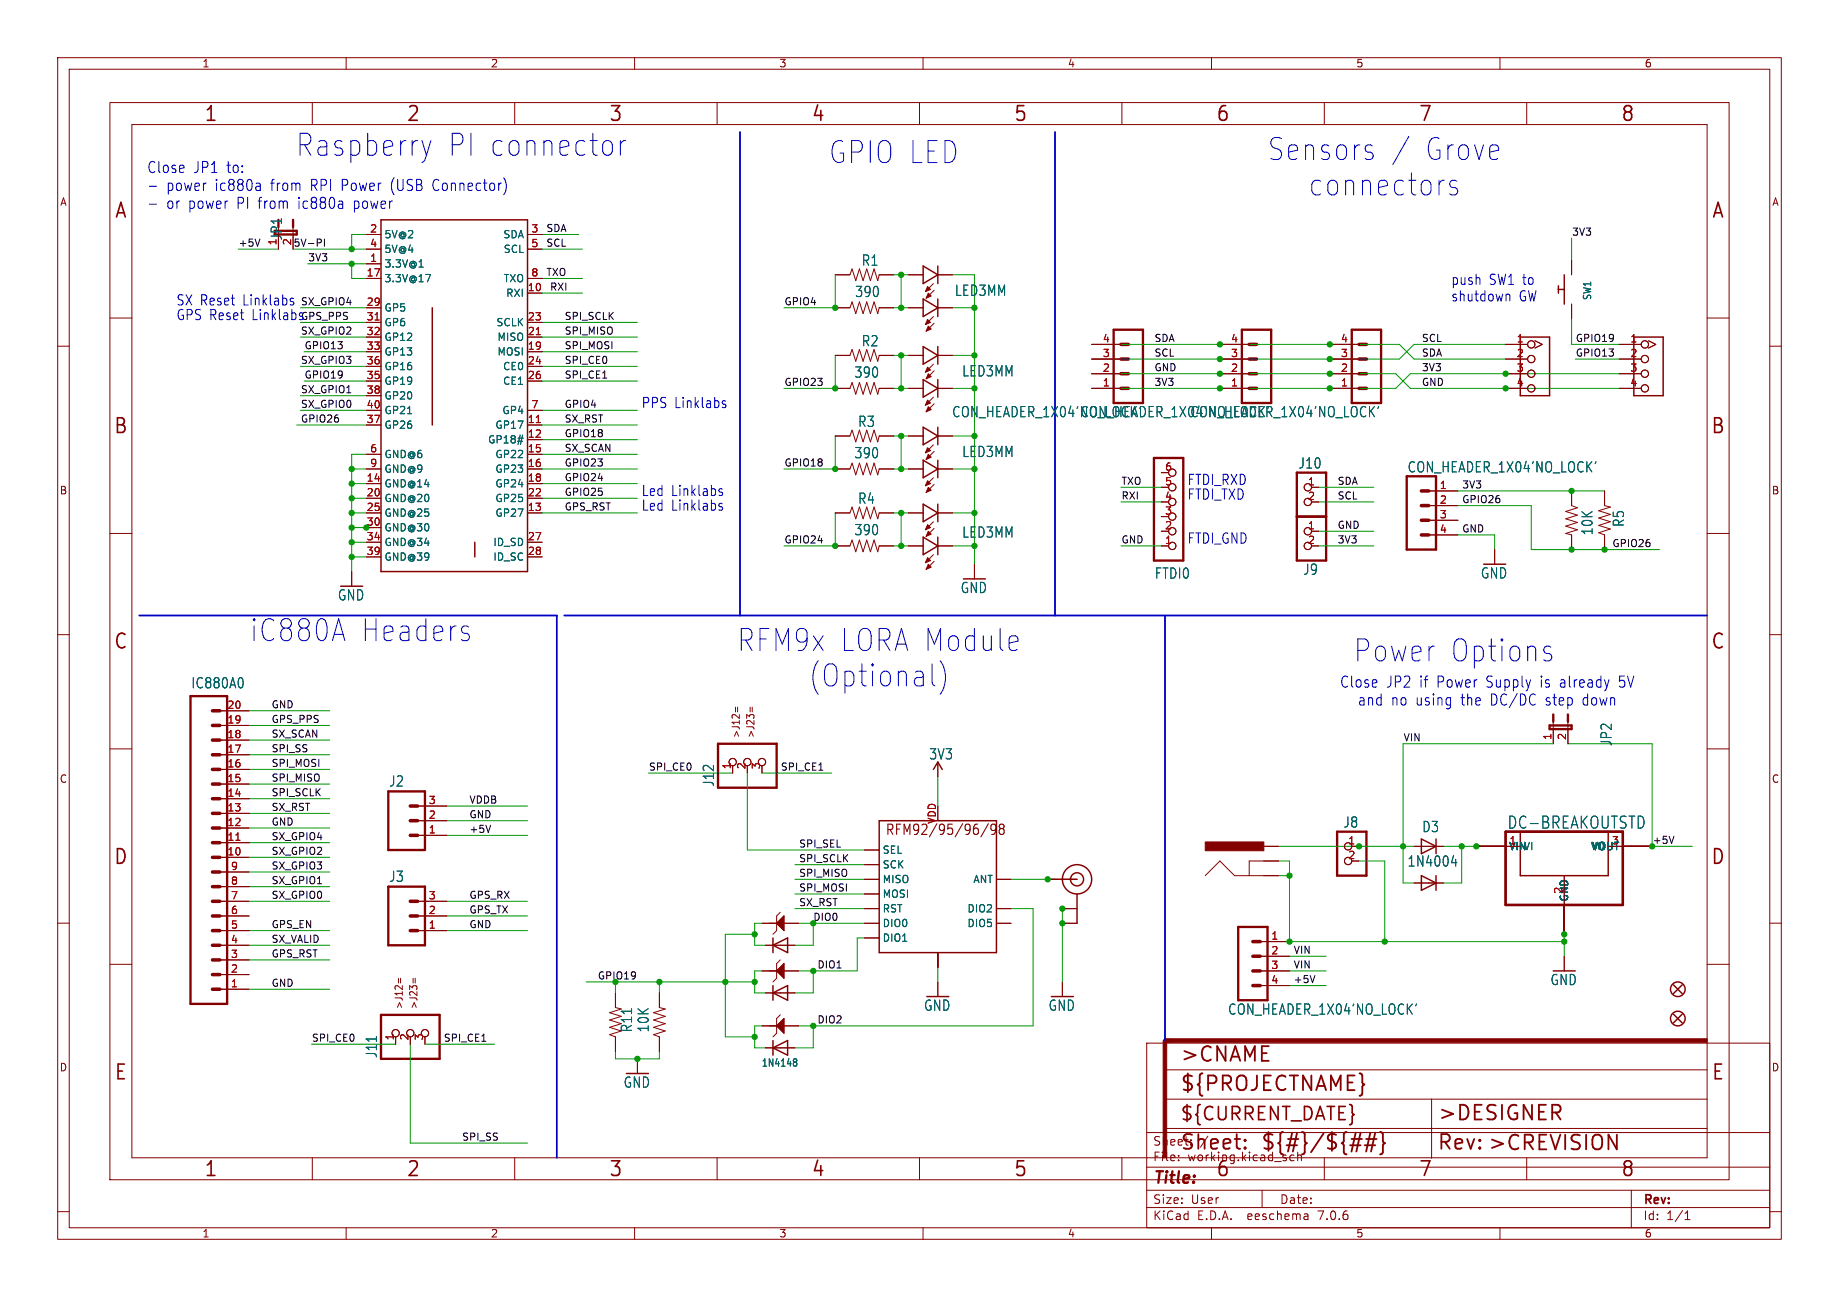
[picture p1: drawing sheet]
<svg xmlns="http://www.w3.org/2000/svg" width="319mm" height="225mm" viewBox="0 0 319 225" stroke-linecap="round" stroke-linejoin="round" font-family="sans-serif">
<defs><g id="words">
<g font-size="5.3" fill="#0000c2">
<text x="51.3" y="27.3">Raspberry</text>
<text x="77.5" y="27.3">PI connector</text>
<text x="143.7" y="28.6">GPIO LED</text>
<text x="219.8" y="28">Sensors</text>
<text x="241" y="28">/</text>
<text x="246.7" y="28">Grove</text>
<text x="226.9" y="34.2">connectors</text>
<text x="43.2" y="111.5">iC880A</text>
<text x="62.3" y="111.5">Headers</text>
<text x="127.8" y="113.1">RFM9x LORA Module</text>
<text x="140.2" y="119.3">(Optional)</text>
<text x="234.7" y="114.9">Power</text>
<text x="251.3" y="114.9">Options</text>
</g>
<g font-size="3.5" fill="#840000">
<text x="35.3" y="21.4">1</text>
<text x="70.4" y="21.4">2</text>
<text x="105.5" y="21.4">3</text>
<text x="140.6" y="21.4">4</text>
<text x="175.6" y="21.4">5</text>
<text x="210.7" y="21.4">6</text>
<text x="245.8" y="21.4">7</text>
<text x="280.9" y="21.4">8</text>
<text x="19.8" y="38.1">A</text>
<text x="296.6" y="38.1">A</text>
<text x="19.6" y="75.5">B</text>
<text x="296.5" y="75.5">B</text>
<text x="19.6" y="112.8">C</text>
<text x="296.5" y="112.8">C</text>
<text x="19.6" y="150.2">D</text>
<text x="296.5" y="150.2">D</text>
<text x="204.5" y="184.4">&gt;CNAME</text>
<text x="19.7" y="187.5">E</text>
<text x="204.5" y="189.5">${PROJECTNAME}</text>
<text x="296.6" y="187.5">E</text>
<text x="249.1" y="194.6">&gt;DESIGNER</text>
<text x="204.5" y="199.7">Sheet:</text>
<text x="218.4" y="199.7">${#}/${##}</text>
<text x="249" y="199.7">Rev: &gt;CREVISION</text>
<text x="35.3" y="204.3">1</text>
<text x="70.4" y="204.3">2</text>
<text x="105.5" y="204.3">3</text>
<text x="140.6" y="204.3">4</text>
<text x="175.6" y="204.3">5</text>
<text x="210.7" y="204.3">6</text>
<text x="245.8" y="204.3">7</text>
<text x="280.9" y="204.3">8</text>
</g>
<text font-size="3.2" fill="#840000" x="204.5" y="194.6">${CURRENT_DATE}</text>
<text font-size="2.9" fill="#006464" x="261.2" y="143.8">DC-BREAKOUTSTD</text>
<text font-size="2.8" fill="#840000" x="199.8" y="205.7">Title:</text>
<g font-size="2.7" fill="#0000c2">
<text x="25.4" y="30.2">Close</text>
<text x="28.8" y="33.3">power</text>
<text x="33.5" y="30.2">JP1</text>
<text x="37.3" y="33.3">ic880a</text>
<text x="39.3" y="30.2">to:</text>
<text x="47" y="33.3">from</text>
<text x="54" y="33.3">RPI Power</text>
<text x="68.1" y="33.3">(USB</text>
<text x="75.5" y="33.3">Connector)</text>
<text x="28.8" y="36.4">or power</text>
<text x="41.2" y="36.4">PI from</text>
<text x="52" y="36.4">ic880a</text>
<text x="61.7" y="36.4">power</text>
<text x="232.2" y="119.4">Close</text>
<text x="240.3" y="119.4">JP2</text>
<text x="246.1" y="119.4">if</text>
<text x="249.2" y="119.4">Power</text>
<text x="257.9" y="119.4">Supply</text>
<text x="267.4" y="119.4">is already</text>
<text x="281.2" y="119.4">5V</text>
<text x="235.3" y="122.5">and</text>
<text x="241.1" y="122.5">no using</text>
<text x="253.4" y="122.5">the</text>
<text x="258.6" y="122.5">DC/DC</text>
<text x="268.3" y="122.5">step</text>
<text x="274.8" y="122.5">down</text>
</g>
<g font-size="2.5" fill="#006464">
<text x="49.1" y="41.8" transform="rotate(-90 49.1 41.8)">JP1</text>
<text x="149.3" y="46.3">R1</text>
<text x="148.1" y="51.7">390</text>
<text x="165.4" y="51.5">LED3MM</text>
<text x="148" y="65.7">390</text>
<text x="149.3" y="60.2">R2</text>
<text x="166.7" y="65.5">LED3MM</text>
<text x="148.6" y="74.2">R3</text>
<text x="164.9" y="72.5">CON_HEADER_1X04'NO_LOCK'</text>
<text x="187.2" y="72.5">CON_HEADER_1X04'NO_LOCK'</text>
<text x="206.2" y="72.5">CON_HEADER_1X04'NO_LOCK'</text>
<text x="148" y="79.6">390</text>
<text x="166.7" y="79.4">LED3MM</text>
<text x="225" y="81.4">J10</text>
<text x="243.9" y="82.1">CON_HEADER_1X04'NO_LOCK'</text>
<text x="148.6" y="87.5">R4</text>
<text x="148" y="93">390</text>
<text x="166.7" y="93.4">LED3MM</text>
<text x="276.3" y="92.9" transform="rotate(-90 276.3 92.9)">10K</text>
<text x="281.7" y="91.4" transform="rotate(-90 281.7 91.4)">R5</text>
<text x="200.1" y="100.5">FTDI0</text>
<text x="225.8" y="99.8">J9</text>
<text x="256.6" y="100.5">GND</text>
<text x="58.5" y="104.3">GND</text>
<text x="166.4" y="103">GND</text>
<text x="33.1" y="119.5">IC880A0</text>
<text x="161" y="131.8">3V3</text>
<text x="279.6" y="129.4" transform="rotate(-90 279.6 129.4)">JP2</text>
<text x="67.4" y="136.5">J2</text>
<text x="124" y="136.5" transform="rotate(-90 124 136.5)">J12</text>
<text x="232.8" y="143.7">J8</text>
<text x="246.4" y="144.4">D3</text>
<text x="67.4" y="153.1">J3</text>
<text x="243.9" y="150.4">1N4004</text>
<text x="268.7" y="171">GND</text>
<text x="109.8" y="179" transform="rotate(-90 109.8 179)">R11</text>
<text x="112.7" y="179" transform="rotate(-90 112.7 179)">10K</text>
<text x="160.1" y="175.4">GND</text>
<text x="181.7" y="175.4">GND</text>
<text x="212.8" y="176.1">CON_HEADER_1X04'NO_LOCK'</text>
<text x="65.5" y="183.5" transform="rotate(-90 65.5 183.5)">J11</text>
<text x="108" y="188.7">GND</text>
</g>
<g font-size="2.5" fill="#0000c2">
<text x="30.5" y="53.1">SX Reset</text>
<text x="42.2" y="53.1">Linklabs</text>
<text x="251.5" y="49.6">push</text>
<text x="251.5" y="52.5">shutdown</text>
<text x="258.1" y="49.6">SW1 to</text>
<text x="263.3" y="52.5">GW</text>
<text x="30.5" y="55.6">GPS Reset</text>
<text x="43.7" y="55.6">Linklabs</text>
<text x="111.1" y="70.9">PPS Linklabs</text>
<text x="111.1" y="88.7">Led Linklabs</text>
<text x="111.1" y="86.1">Led Linklabs</text>
<text x="205.7" y="84.2">FTDI_RXD</text>
<text x="205.7" y="86.7">FTDI_TXD</text>
<text x="205.7" y="94.4">FTDI_GND</text>
</g>
<text font-size="2.5" fill="#840000" x="153.4" y="145">RFM92/95/96/98</text>
<g font-size="2.1" fill="#840000">
<text x="199.8" y="201.5">File:</text>
<text x="199.8" y="198.8">Sheet:</text>
<text x="205.9" y="201.5">working.kicad_sch</text>
<text x="208" y="198.8">/</text>
<text x="199.8" y="208.9">Size:</text>
<text x="206.4" y="208.9">User</text>
<text x="221.8" y="208.9">Date:</text>
<text x="284.8" y="209.1">Rev:</text>
<text x="199.8" y="211.7">KiCad</text>
<text x="207.5" y="211.7">E.D.A.</text>
<text x="216.4" y="211.7">eeschema</text>
<text x="228.8" y="211.7">7.0.6</text>
<text x="284.8" y="211.7">Id:</text>
<text x="288.9" y="211.7">1/1</text>
</g>
<g font-size="1.8" fill="#840000">
<text x="35" y="11.9">1</text>
<text x="85" y="11.9">2</text>
<text x="135" y="11.9">3</text>
<text x="185" y="11.9">4</text>
<text x="235" y="11.9">5</text>
<text x="285" y="11.9">6</text>
<text x="10.3" y="35.9">A</text>
<text x="307.1" y="35.9">A</text>
<text x="10.3" y="85.9">B</text>
<text x="307" y="85.9">B</text>
<text x="128.4" y="128" transform="rotate(-90 128.4 128)">&gt;J12=</text>
<text x="131" y="128" transform="rotate(-90 131 128)">&gt;J23=</text>
<text x="10.3" y="135.9">C</text>
<text x="307" y="135.9">C</text>
<text x="275.9" y="147.5">VOUT</text>
<text x="70" y="175" transform="rotate(-90 70 175)">&gt;J12=</text>
<text x="72.6" y="175" transform="rotate(-90 72.6 175)">&gt;J23=</text>
<text x="10.3" y="185.9">D</text>
<text x="307" y="185.9">D</text>
<text x="35" y="214.7">1</text>
<text x="85" y="214.7">2</text>
<text x="135" y="214.7">3</text>
<text x="185" y="214.7">4</text>
<text x="235" y="214.7">5</text>
<text x="285" y="214.7">6</text>
</g>
<g font-size="1.8" fill="#a90000">
<text x="64.1" y="40.4">2</text>
<text x="92" y="40.4">3</text>
<text x="48" y="42.6" transform="rotate(-90 48 42.6)">1</text>
<text x="50.5" y="42.6" transform="rotate(-90 50.5 42.6)">2</text>
<text x="64.1" y="45.5">1</text>
<text x="64.1" y="42.9">4</text>
<text x="92" y="42.9">5</text>
<text x="63.5" y="48">17</text>
<text x="63.5" y="53.1">29</text>
<text x="91.4" y="50.5">10</text>
<text x="92" y="48">8</text>
<text x="63.5" y="55.6">31</text>
<text x="63.5" y="58.2">32</text>
<text x="91.4" y="58.2">21</text>
<text x="91.4" y="55.6">23</text>
<text x="191.1" y="59.4">4</text>
<text x="213.3" y="59.4">4</text>
<text x="232.3" y="59.4">4</text>
<text x="262.8" y="59.4">1</text>
<text x="282.5" y="59.4">1</text>
<text x="63.5" y="60.7">33</text>
<text x="63.5" y="65.8">35</text>
<text x="63.5" y="63.2">36</text>
<text x="91.4" y="60.7">19</text>
<text x="91.4" y="63.2">24</text>
<text x="91.4" y="65.8">26</text>
<text x="191.1" y="64.5">2</text>
<text x="191.1" y="62">3</text>
<text x="213.3" y="64.5">2</text>
<text x="213.3" y="62">3</text>
<text x="232.3" y="64.5">2</text>
<text x="232.3" y="62">3</text>
<text x="262.8" y="62">2</text>
<text x="262.8" y="64.5">3</text>
<text x="282.5" y="62">2</text>
<text x="282.5" y="64.5">3</text>
<text x="63.5" y="68.3">38</text>
<text x="63.5" y="70.9">40</text>
<text x="92" y="70.9">7</text>
<text x="191.1" y="67.1">1</text>
<text x="213.3" y="67.1">1</text>
<text x="232.3" y="67.1">1</text>
<text x="262.8" y="67.1">4</text>
<text x="282.5" y="67.1">4</text>
<text x="63.5" y="73.4">37</text>
<text x="91.4" y="73.4">11</text>
<text x="91.4" y="75.9">12</text>
<text x="63.5" y="83.6">14</text>
<text x="64.1" y="78.5">6</text>
<text x="64.1" y="81">9</text>
<text x="91.4" y="78.5">15</text>
<text x="91.4" y="81">16</text>
<text x="91.4" y="83.6">18</text>
<text x="201.9" y="81.7">6</text>
<text x="63.5" y="86.1">20</text>
<text x="63.5" y="88.6">25</text>
<text x="91.4" y="88.6">13</text>
<text x="91.4" y="86.1">22</text>
<text x="201.9" y="89.3">3</text>
<text x="201.9" y="86.7">4</text>
<text x="201.9" y="84.2">5</text>
<text x="226.6" y="84.2">1</text>
<text x="226.6" y="86.7">2</text>
<text x="249.5" y="84.8">1</text>
<text x="249.5" y="87.4">2</text>
<text x="249.5" y="89.9">3</text>
<text x="63.5" y="91.2">30</text>
<text x="63.5" y="93.7">34</text>
<text x="91.4" y="93.7">27</text>
<text x="201.9" y="94.4">1</text>
<text x="201.9" y="91.8">2</text>
<text x="226.6" y="91.8">1</text>
<text x="226.6" y="94.4">2</text>
<text x="249.5" y="92.5">4</text>
<text x="63.5" y="96.3">39</text>
<text x="91.4" y="96.3">28</text>
<text x="39.3" y="125.5">19</text>
<text x="39.3" y="122.9">20</text>
<text x="39.3" y="130.6">17</text>
<text x="39.3" y="128">18</text>
<text x="269" y="128.3" transform="rotate(-90 269 128.3)">1</text>
<text x="271.5" y="128.3" transform="rotate(-90 271.5 128.3)">2</text>
<text x="39.3" y="135.6">15</text>
<text x="39.3" y="133.1">16</text>
<text x="126.7" y="133.4" transform="rotate(-90 126.7 133.4)">1</text>
<text x="129.3" y="133.4" transform="rotate(-90 129.3 133.4)">2</text>
<text x="131.8" y="133.4" transform="rotate(-90 131.8 133.4)">3</text>
<text x="39.3" y="143.3">12</text>
<text x="39.3" y="140.7">13</text>
<text x="39.3" y="138.2">14</text>
<text x="74.2" y="142">2</text>
<text x="74.2" y="139.4">3</text>
<text x="162.3" y="142.9" transform="rotate(-90 162.3 142.9)">VDD</text>
<text x="39.3" y="148.3">10</text>
<text x="39.3" y="145.8">11</text>
<text x="74.2" y="144.5">1</text>
<text x="233.6" y="146.4">1</text>
<text x="233.6" y="149">2</text>
<text x="261.5" y="146.4">1</text>
<text x="279.3" y="146.4">3</text>
<text x="39.9" y="156">7</text>
<text x="39.9" y="153.4">8</text>
<text x="39.9" y="150.9">9</text>
<text x="74.2" y="156">3</text>
<text x="270.9" y="155" transform="rotate(-90 270.9 155)">2</text>
<text x="39.9" y="161">5</text>
<text x="39.9" y="158.5">6</text>
<text x="74.2" y="161">1</text>
<text x="74.2" y="158.5">2</text>
<text x="39.9" y="166.1">3</text>
<text x="39.9" y="163.6">4</text>
<text x="220.3" y="162.9">1</text>
<text x="220.3" y="165.5">2</text>
<text x="39.9" y="171.2">1</text>
<text x="39.9" y="168.7">2</text>
<text x="220.3" y="168">3</text>
<text x="220.3" y="170.6">4</text>
<text x="68.3" y="180.4" transform="rotate(-90 68.3 180.4)">1</text>
<text x="70.9" y="180.4" transform="rotate(-90 70.9 180.4)">2</text>
<text x="73.4" y="180.4" transform="rotate(-90 73.4 180.4)">3</text>
</g>
<g font-size="1.8" fill="#006464">
<text x="66.5" y="41.5">5V@2</text>
<text x="87.2" y="41.5">SDA</text>
<text x="66.5" y="46.6">3.3V@1</text>
<text x="66.5" y="44">5V@4</text>
<text x="87.2" y="44">SCL</text>
<text x="66.5" y="49.1">3.3V@17</text>
<text x="87.2" y="49.1">TXO</text>
<text x="87.6" y="51.7">RXI</text>
<text x="276" y="52.1" transform="rotate(-90 276 52.1)">SW1</text>
<text x="66.5" y="54.2">GP5</text>
<text x="66.5" y="56.7">GP6</text>
<text x="66.5" y="59.3">GP12</text>
<text x="86" y="56.7">SCLK</text>
<text x="86.1" y="59.3">MISO</text>
<text x="66.5" y="61.8">GP13</text>
<text x="66.5" y="64.4">GP16</text>
<text x="86.1" y="61.8">MOSI</text>
<text x="87.1" y="64.4">CE0</text>
<text x="66.5" y="66.9">GP19</text>
<text x="66.5" y="69.4">GP20</text>
<text x="66.5" y="72">GP21</text>
<text x="87" y="72">GP4</text>
<text x="87.1" y="66.9">CE1</text>
<text x="66.5" y="74.5">GP26</text>
<text x="84.5" y="77.1">GP18#</text>
<text x="85.8" y="74.5">GP17</text>
<text x="66.5" y="79.6">GND@6</text>
<text x="66.5" y="82.1">GND@9</text>
<text x="85.8" y="79.6">GP22</text>
<text x="85.8" y="82.1">GP23</text>
<text x="66.5" y="84.7">GND@14</text>
<text x="66.5" y="87.2">GND@20</text>
<text x="66.5" y="89.8">GND@25</text>
<text x="85.8" y="89.8">GP27</text>
<text x="85.8" y="84.7">GP24</text>
<text x="85.8" y="87.2">GP25</text>
<text x="66.5" y="92.3">GND@30</text>
<text x="66.5" y="94.8">GND@34</text>
<text x="85.4" y="94.8">ID_SD</text>
<text x="66.5" y="97.4">GND@39</text>
<text x="85.4" y="97.4">ID_SC</text>
<text x="152.9" y="148.2">SEL</text>
<text x="261.5" y="147.5">VINVI</text>
<text x="261.5" y="147.5">VIN</text>
<text x="275.6" y="147.5">VO</text>
<text x="152.9" y="153.3">MISO</text>
<text x="152.9" y="155.8">MOSI</text>
<text x="152.9" y="150.7">SCK</text>
<text x="168.6" y="153.3">ANT</text>
<text x="152.9" y="160.9">DIO0</text>
<text x="152.9" y="158.3">RST</text>
<text x="167.6" y="158.3">DIO2</text>
<text x="167.6" y="160.9">DIO5</text>
<text x="272" y="156.3" transform="rotate(-90 272 156.3)">GND</text>
<text x="152.9" y="163.4">DIO1</text>
<text x="131.9" y="185.1">1N4148</text>
</g>
<g font-size="1.7" fill="#0f0f0f">
<text x="94.6" y="40.3">SDA</text>
<text x="272.4" y="40.9">3V3</text>
<text x="41.3" y="42.8">+5V</text>
<text x="50.8" y="42.8">5V-PI</text>
<text x="53.3" y="45.4">3V3</text>
<text x="94.6" y="42.8">SCL</text>
<text x="94.6" y="47.9">TXO</text>
<text x="52.1" y="53">SX_GPIO4</text>
<text x="95.2" y="50.5">RXI</text>
<text x="135.9" y="53">GPIO4</text>
<text x="52.1" y="58.1">SX_GPIO2</text>
<text x="97.8" y="58.1">SPI_MISO</text>
<text x="97.8" y="55.5">SPI_SCLK</text>
<text x="200" y="59.3">SDA</text>
<text x="246.4" y="59.3">SCL</text>
<text x="273" y="59.3">GPIO19</text>
<text x="52.1" y="63.2">SX_GPIO3</text>
<text x="52.7" y="60.6">GPIO13</text>
<text x="52.7" y="65.7">GPIO19</text>
<text x="97.8" y="60.6">SPI_MOSI</text>
<text x="97.8" y="63.2">SPI_CE0</text>
<text x="97.8" y="65.7">SPI_CE1</text>
<text x="200" y="64.4">GND</text>
<text x="200" y="61.9">SCL</text>
<text x="246.4" y="61.9">SDA</text>
<text x="246.4" y="64.4">3V3</text>
<text x="273" y="61.9">GPIO13</text>
<text x="52.1" y="70.8">SX_GPIO0</text>
<text x="52.1" y="68.2">SX_GPIO1</text>
<text x="97.8" y="70.8">GPIO4</text>
<text x="135.9" y="67">GPIO23</text>
<text x="200" y="67">3V3</text>
<text x="246.4" y="67">GND</text>
<text x="52.1" y="73.3">GPIO26</text>
<text x="97.8" y="75.9">GPIO18</text>
<text x="97.8" y="73.3">SX_RST</text>
<text x="97.8" y="78.4">SX_SCAN</text>
<text x="97.8" y="83.5">GPIO24</text>
<text x="97.8" y="80.9">GPIO23</text>
<text x="135.9" y="80.9">GPIO18</text>
<text x="97.8" y="86">GPIO25</text>
<text x="97.8" y="88.6">GPS_RST</text>
<text x="194.3" y="86.7">RXI</text>
<text x="194.3" y="84.1">TXO</text>
<text x="231.8" y="86.7">SCL</text>
<text x="231.8" y="84.1">SDA</text>
<text x="253.4" y="87.3">GPIO26</text>
<text x="253.4" y="84.7">3V3</text>
<text x="135.9" y="94.3">GPIO24</text>
<text x="194.3" y="94.3">GND</text>
<text x="231.8" y="91.7">GND</text>
<text x="231.8" y="94.3">3V3</text>
<text x="253.4" y="92.4">GND</text>
<text x="279.4" y="94.9">GPIO26</text>
<text x="47" y="122.8">GND</text>
<text x="47" y="125.4">GPS_PPS</text>
<text x="47" y="127.9">SX_SCAN</text>
<text x="47" y="130.5">SPI_SS</text>
<text x="243.2" y="128.6">VIN</text>
<text x="47" y="135.5">SPI_MISO</text>
<text x="47" y="133">SPI_MOSI</text>
<text x="112.4" y="133.6">SPI_CE0</text>
<text x="135.3" y="133.6">SPI_CE1</text>
<text x="47" y="140.6">SX_RST</text>
<text x="47" y="143.2">GND</text>
<text x="47" y="138.1">SPI_SCLK</text>
<text x="81.3" y="139.4">VDDB</text>
<text x="81.3" y="141.9">GND</text>
<text x="47" y="148.2">SX_GPIO2</text>
<text x="47" y="145.7">SX_GPIO4</text>
<text x="81.3" y="144.4">+5V</text>
<text x="138.4" y="149.5">SPI_SCLK</text>
<text x="138.4" y="147">SPI_SEL</text>
<text x="286.4" y="146.3">+5V</text>
<text x="47" y="150.8">SX_GPIO3</text>
<text x="47" y="153.3">SX_GPIO1</text>
<text x="47" y="155.9">SX_GPIO0</text>
<text x="81.3" y="155.9">GPS_RX</text>
<text x="138.4" y="154.6">SPI_MOSI</text>
<text x="138.4" y="152.1">SPI_MISO</text>
<text x="47" y="160.9">GPS_EN</text>
<text x="81.3" y="158.4">GPS_TX</text>
<text x="81.3" y="160.9">GND</text>
<text x="138.4" y="157.1">SX_RST</text>
<text x="140.9" y="159.7">DIO0</text>
<text x="47" y="163.5">SX_VALID</text>
<text x="47" y="166">GPS_RST</text>
<text x="141.6" y="167.9">DIO1</text>
<text x="224.2" y="165.4">VIN</text>
<text x="224.2" y="167.9">VIN</text>
<text x="47" y="171.1">GND</text>
<text x="103.5" y="169.8">GPIO19</text>
<text x="224.2" y="170.5">+5V</text>
<text x="141.6" y="177.5">DIO2</text>
<text x="54" y="180.6">SPI_CE0</text>
<text x="76.8" y="180.6">SPI_CE1</text>
<text x="80" y="197.8">SPI_SS</text>
</g>
<text font-size="1.7" fill="#0000c2" x="52.1" y="55.5">GPS_PPS</text>
</g></defs>
<g fill="none" stroke="#840000" stroke-width=".17">
<path d="M10 10h298.8v204.8h-298.8zM12 12h294.8v200.8h-294.8zM19 17.8h280.7v186.7h-280.7zM54.1 17.8v3.8M60 10v2M89.2 17.8v3.8M110 10v2M124.3 17.8v3.8M159.4 17.8v3.8M160 10v2M194.5 17.8v3.8M210 10v2"/>
<path d="M229.6 17.8v3.8M260 10v2M264.6 17.8v3.8M22.9 21.6h273v179.1h-273zM50.8 39.4v3.8M10 60h2M19 55.1h3.9M48.3 40.6v2.6M63.5 53.3h2.5M63.5 45.7h2.5M63.5 48.3h2.5M63.5 40.6h2.5"/>
<path d="M63.5 58.4h2.5M63.5 55.9h2.5M63.5 43.2h2.5M91.4 50.8h2.6M91.4 48.3h2.6M91.4 40.6h2.6M91.4 58.4h2.6M91.4 55.9h2.6M91.4 43.2h2.6M144.8 47.6h2.5l.4-1 .6 2 .7-2 .6 2 .6-2 .7 2 .6-2 .6 2 .3-1h2.5M144.8 53.3h2.5l.4-1 .6 2.1 .7-2.1 .6 2.1 .6-2.1 .7 2.1 .6-2.1 .6 2.1 .3-1.1h2.5M157.5 47.6h2.5"/>
<path d="M157.5 53.3h2.5M161.8 49.1l-1.4 1.4M161.8 54.9l-1.4 1.4M161.9 50.3l-1.4 1.4M161.9 56l-1.4 1.4M162.6 47.6h2.5M162.6 53.3h2.5M189.2 59.7h5.1M211.5 59.7h5M230.5 59.7h5.1M261 59.7h3.8M266.1 59.1l1.2 .6-1.2 .6"/>
<path d="M272.4 45.1v2.5M272.4 52.7v2.5M280.7 59.7h3.8M285.7 59.1l1.3 .6-1.3 .6M295.9 55.1h3.8M306.8 60h2M63.5 73.7h2.5M63.5 78.7h2.5M63.5 61h2.5M63.5 63.5h2.5M63.5 66h2.5M63.5 68.6h2.5"/>
<path d="M63.5 71.1h2.5M91.4 73.7h2.6M91.4 76.2h2.6M91.4 78.7h2.6M91.4 61h2.6M91.4 63.5h2.6M91.4 66h2.6M91.4 71.1h2.6M144.8 75.6h2.5l.4-1.1 .6 2.1 .7-2.1 .6 2.1 .6-2.1 .7 2.1 .6-2.1 .6 2.1 .3-1h2.5M144.8 67.3h2.5l.4-1 .6 2 .7-2 .6 2 .6-2 .7 2 .6-2 .6 2 .3-1h2.5M144.8 61.6h2.5l.4-1 .6 2 .7-2 .6 2 .6-2 .7 2 .6-2 .6 2 .3-1h2.5M157.5 75.6h2.5"/>
<path d="M157.5 67.3h2.5M157.5 61.6h2.5M161.8 77.1l-1.4 1.4M161.8 63.1l-1.4 1.4M161.8 68.8l-1.4 1.4M161.9 78.2l-1.4 1.4M161.9 64.3l-1.4 1.4M161.9 70l-1.4 1.4M162.6 75.6h2.5M162.6 67.3h2.5M162.6 61.6h2.5M189.2 62.2h5.1"/>
<path d="M189.2 64.8h5.1M189.2 67.3h5.1M211.5 62.2h5M211.5 64.8h5M211.5 67.3h5M230.5 62.2h5.1M230.5 64.8h5.1M230.5 67.3h5.1M261 62.2h3.8M261 64.8h3.8M261 67.3h3.8M280.7 62.2h3.8"/>
<path d="M280.7 64.8h3.8M280.7 67.3h3.8M19 92.5h3.9M61 99.1v2.5M63.5 81.3h2.5M63.5 88.9h2.5M63.5 83.8h2.5M63.5 86.4h2.5M63.5 94h2.5M63.5 96.5h2.5M63.5 91.4h2.5M91.4 81.3h2.6"/>
<path d="M91.4 88.9h2.6M91.4 83.8h2.6M91.4 86.4h2.6M91.4 94h2.6M91.4 96.5h2.6M144.8 94.6h2.5l.4-1 .6 2 .7-2 .6 2 .6-2 .7 2 .6-2 .6 2 .3-1h2.5M144.8 81.3h2.5l.4-1 .6 2 .7-2 .6 2 .6-2 .7 2 .6-2 .6 2 .3-1h2.5M144.8 88.9h2.5l.4-1 .6 2 .7-2 .6 2 .6-2 .7 2 .6-2 .6 2 .3-1h2.5M157.5 94.6h2.5M157.5 81.3h2.5M157.5 88.9h2.5M161.8 82.8l-1.4 1.4"/>
<path d="M161.8 90.4l-1.4 1.4M161.8 96.1l-1.4 1.4M161.9 83.9l-1.4 1.4M161.9 91.6l-1.4 1.4M161.9 97.3l-1.4 1.4M162.6 94.6h2.5M162.6 81.3h2.5M162.6 88.9h2.5M168.9 97.8v2.5M201.3 94.6h1.3M201.3 84.5h1.3M201.3 89.5h1.3"/>
<path d="M201.3 81.9h1.3M227.3 92.1h1.3M227.3 94.6h1.3M227.3 84.5h1.3M227.3 87h1.3M247.6 85.1h5.1M247.6 87.6h5.1M247.6 90.2h5.1M247.6 92.7h5.1M259.1 95.3v2.5M272.4 85.1v2.5l1 .4-2 .6 2 .7-2 .6 2 .7-2 .6 2 .6-2 .7 1 .2v2.6M278.1 85.1v2.5l1 .3-2 .6 2 .7-2 .6 2 .6-2 .7 2 .6-2 .6 1 .4v2.6"/>
<path d="M295.9 92.5h3.8M10 110h2M306.8 110h2M19 129.8h3.9M38.1 138.4h5.1M38.1 135.9h5.1M38.1 133.4h5.1M38.1 130.8h5.1M38.1 128.3h5.1M38.1 125.7h5.1M38.1 123.2h5.1M72.4 139.7h5.1"/>
<path d="M127 132.7v1.3M127.5 122.6v.8M127.9 122.6v.8M130 122.6v.8M130.4 122.6v.8M132.1 132.7v1.3M162.6 132.1v2.5M269.2 125.1v3.8M271.8 125.1v3.8M295.9 129.8h3.8M10 160h2M38.1 158.8h5.1"/>
<path d="M38.1 156.2h5.1M38.1 148.6h5.1M38.1 146.1h5.1M38.1 143.5h5.1M38.1 141h5.1M38.1 153.7h5.1M38.1 151.1h5.1M72.4 158.8h5.1M72.4 156.2h5.1M72.4 144.8h5.1M72.4 142.2h5.1M135.3 158.1l-.7 .7v2.5l-.6 .6"/>
<path d="M149.9 152.4h2.5M149.9 157.5h2.5M149.9 154.9h2.5M149.9 147.3h2.5M149.9 149.9h2.5M172.7 152.4h2.6M172.7 157.5h2.6M181.6 152.4h5.1M184.1 157.5h2.6M208.9 151.8l2.6-2.6 2.5 2.6h7.6M219.1 146.7h2.5M221.6 149.2h-5.1v2.6"/>
<path d="M234.3 146.7h1.3M234.3 149.2h1.3M245.1 146.7h5.1M245.1 153h5.1M255.9 146.7h5.1M271.1 151.8v10.1M281.3 146.7h5.1M306.8 160h2M19 167.1h3.9M38.1 161.3h5.1M38.1 163.8h5.1M38.1 171.5h5.1"/>
<path d="M38.1 168.9h5.1M38.1 166.4h5.1M68.6 179.7v1.3M69.1 169.6v.8M69.4 169.6v.8M71.6 169.6v.8M72 169.6v.8M72.4 161.3h5.1M73.7 179.7v1.3M106.7 172.1v2.5l1 .3-2 .6 2 .6-2 .7 2 .6-2 .7 2 .6-2 .6 1 .4v2.5M114.3 172.1v2.5l1 .3-2 .6 2 .6-2 .7 2 .6-2 .7 2 .6-2 .6 1 .4v2.5M132.1 168.3h2.5"/>
<path d="M132.1 160h2.5M132.1 177.8h2.5M132.7 172.1h5.1M132.7 163.8h5.1M134.6 168.3l1.3-1.3v2.5zM134.6 160l1.3-1.2v2.5zM134.6 177.8l1.3-1.3v2.6zM135.3 166.4l-.7 .6v2.5l-.6 .7M135.3 175.9l-.7 .6v2.6l-.6 .6M135.9 168.3h2.5M135.9 160h2.5M135.9 177.8h2.5"/>
<path d="M149.9 160h2.5M149.9 162.6h2.5M162.6 165.1v2.5M162.6 170.2v2.5M172.7 160h2.6M184.1 170.2v2.5M184.1 160h2.6M218.4 163.2h5.1M218.4 165.7h5.1M218.4 168.3h5.1M218.4 170.8h5.1M271.1 165.7v2.6"/>
<path d="M295.9 167.1h3.8M110.5 183.5v2.6M132.7 181.6h5.1M198.8 180.8h108v32h-108zM198.8 196.3h108M201.9 190.5h94M201.9 185.4h94M201.9 195.6h94M248.2 190.5v10.3M10 210h2M54.1 200.7v3.8M60 212.8v2"/>
<path d="M89.2 200.7v3.8M110 212.8v2M124.3 200.7v3.8M159.4 200.7v3.8M160 212.8v2M194.5 200.7v3.8M198.8 209.3h108M198.8 206.3h108M198.8 202.3h108M204.3 201v.2M210 212.8v2M218.8 206.3v3"/>
<path d="M226.7 210.4v1M226.7 211.3l-.1 .1M226.7 210.7l-.1 .1M229.6 200.7v3.8M260 212.8v2M264.6 200.7v3.8M282.8 206.3v6.5M292.1 211.4h.8M292.1 210.3l.4-.4v1.5M306.8 210h2"/>
<circle cx="265.4" cy="59.7" r=".63"/>
<circle cx="285.1" cy="59.7" r=".63"/>
<circle cx="265.4" cy="64.8" r=".63"/>
<circle cx="265.4" cy="62.2" r=".63"/>
<circle cx="265.4" cy="67.3" r=".63"/>
<circle cx="285.1" cy="64.8" r=".63"/>
<circle cx="285.1" cy="62.2" r=".63"/>
<circle cx="285.1" cy="67.3" r=".63"/>
<circle cx="203.2" cy="87" r=".63"/>
<circle cx="203.2" cy="81.9" r=".63"/>
<circle cx="203.2" cy="84.5" r=".63"/>
<circle cx="203.2" cy="94.6" r=".63"/>
<circle cx="203.2" cy="92.1" r=".63"/>
<circle cx="203.2" cy="89.5" r=".63"/>
<circle cx="226.7" cy="87" r=".63"/>
<circle cx="226.7" cy="92.1" r=".63"/>
<circle cx="226.7" cy="94.6" r=".63"/>
<circle cx="226.7" cy="84.5" r=".63"/>
<circle cx="127" cy="132.1" r=".63"/>
<circle cx="129.5" cy="132.1" r=".63"/>
<circle cx="132.1" cy="132.1" r=".63"/>
<circle cx="233.7" cy="149.2" r=".63"/>
<circle cx="233.7" cy="146.7" r=".63"/>
<circle cx="68.6" cy="179.1" r=".63"/>
<circle cx="71.1" cy="179.1" r=".63"/>
<circle cx="73.7" cy="179.1" r=".63"/>
</g>
<g fill="none" stroke="#840000" stroke-width=".25">
<path d="M66 38.1h25.4v61h-25.4zM74.9 53.3v20.4M160 46.1l2.6 1.5-2.6 1.5zM160 51.8l2.6 1.5-2.6 1.6zM162.6 46.1v3M162.6 51.8v3.1M263.5 58.4h5.1v10.2h-5.1zM270.1 49.5v1.3M270.1 50.2h1M271.1 47.6v5.1M283.2 58.4h5.1v10.2h-5.1zM160 74l2.6 1.6-2.6 1.5z"/>
<path d="M160 60.1l2.6 1.5-2.6 1.5zM160 65.8l2.6 1.5-2.6 1.5zM160 79.8l2.6 1.5-2.6 1.5zM162.6 60.1v3M162.6 65.8v3M162.6 74v3.1M162.6 79.8v3M82.3 94v2.5M160 87.4l2.6 1.5-2.6 1.5zM160 93.1l2.6 1.5-2.6 1.5zM162.6 87.4v3M162.6 93.1v3"/>
<path d="M161.8 133.4l.8-1.3 .7 1.3M152.4 142.2h20.3v22.9h-20.3zM186.7 154.9v5.1M246.4 145.4l2.5 1.3-2.5 1.3zM246.4 151.8l2.5 1.2-2.5 1.3zM248.9 145.4v2.6M248.9 151.8v2.5M263.5 144.1h15.3v7.7h-15.3zM134 172.1l2.5-1.3v2.6zM134 163.8l2.5-1.2v2.5zM134 162.6v2.5M134 170.8v2.6"/>
<path d="M290.1 170.7l1.5 1.5M290.1 175.8l1.5 1.5M291.6 170.7l-1.5 1.5M291.6 175.8l-1.5 1.5M134 181.6l2.5-1.3v2.6zM134 180.3v2.6"/>
<circle cx="186.7" cy="152.4" r="2.54"/>
<circle cx="186.7" cy="152.4" r="1.14"/>
<circle cx="290.8" cy="171.4" r="1.27"/>
<circle cx="290.8" cy="176.5" r="1.27"/>
</g>
<g fill="#840000" stroke="#840000" stroke-width=".17">
<path d="M160.9 78.7l.5 .5-.9 .4z"/>
<path d="M160.8 77.6l.5 .5-.9 .4z"/>
<path d="M160.9 50.8l.5 .5-.9 .4z"/>
<path d="M160.8 49.7l.5 .5-.9 .3z"/>
<path d="M160.9 56.5l.5 .5-.9 .4z"/>
<path d="M160.8 55.4l.5 .5-.9 .4z"/>
<path d="M160.9 64.8l.5 .5-.9 .4z"/>
<path d="M160.8 63.6l.5 .5-.9 .4z"/>
<path d="M160.9 70.5l.5 .5-.9 .4z"/>
<path d="M160.8 69.3l.5 .6-.9 .3z"/>
<path d="M208.9 145.9h10.2v1.5h-10.2z"/>
<path d="M160.9 84.5l.5 .5-.9 .3z"/>
<path d="M160.8 83.3l.5 .5-.9 .4z"/>
<path d="M134.6 168.3l1.3-1.3v2.5z"/>
<path d="M160.9 92.1l.5 .5-.9 .4z"/>
<path d="M160.8 90.9l.5 .5-.9 .4z"/>
<path d="M134.6 160l1.3-1.2v2.5z"/>
<path d="M134.6 177.8l1.3-1.3v2.6z"/>
<path d="M160.9 97.8l.5 .5-.9 .4z"/>
<path d="M160.8 96.6l.5 .6-.9 .3z"/>
<path d="M201.6 180.3h.6v20.4h-.6z"/>
<path d="M201.9 180h94v.6h-94z"/>
</g>
<g fill="none" stroke="#840000" stroke-width=".41">
<path d="M50.8 38.1v1.3M47.6 40h3.8v.6h-3.8M193 57.2h5.1v12.7h-5.1zM215.3 57.2h5v12.7h-5zM234.3 57.2h5.1v12.7h-5.1zM200 79.4h5.1v17.8h-5.1zM224.8 81.9h5.1v15.3h-5.1zM224.8 89.5h5.1M243.8 82.6h5.1v12.7h-5.1zM33 120.7h6.4v53.3h-6.4zM67.3 137.2h6.4v10.1h-6.4zM124.5 128.9h10.1v7.6h-10.1z"/>
<path d="M268.6 125.7h3.8v.7h-3.8zM269.2 123.8v1.3M271.8 123.8v1.3M67.3 153.7h6.4v10.1h-6.4zM231.8 144.1h5.1v7.7h-5.1zM261 144.1h20.3v12.7h-20.3zM66 175.9h10.2v7.6h-10.2zM214.6 160.7h5.1v12.7h-5.1z"/>
</g>
<g fill="none" stroke="#840000" stroke-width=".61">
<path d="M194.3 59.7h1.3M216.5 59.7h1.3M235.6 59.7h1.3M194.3 67.3h1.3M194.3 64.8h1.3M194.3 62.2h1.3M216.5 67.3h1.3M216.5 64.8h1.3M216.5 62.2h1.3M235.6 67.3h1.3M235.6 64.8h1.3M235.6 62.2h1.3"/>
<path d="M246.4 85.1h1.2M246.4 87.6h1.2M246.4 90.2h1.2M246.4 92.7h1.2M36.8 138.4h1.3M36.8 135.9h1.3M36.8 133.4h1.3M36.8 130.8h1.3M36.8 128.3h1.3M36.8 125.7h1.3M36.8 123.2h1.3M71.1 139.7h1.3"/>
<path d="M36.8 158.8h1.3M36.8 156.2h1.3M36.8 153.7h1.3M36.8 151.1h1.3M36.8 148.6h1.3M36.8 146.1h1.3M36.8 143.5h1.3M36.8 141h1.3M71.1 158.8h1.3M71.1 156.2h1.3M71.1 144.8h1.3M71.1 142.2h1.3"/>
<path d="M36.8 161.3h1.3M36.8 171.5h1.3M36.8 168.9h1.3M36.8 166.4h1.3M36.8 163.8h1.3M71.1 161.3h1.3M217.2 163.2h1.2M217.2 165.7h1.2M217.2 168.3h1.2M217.2 170.8h1.2M203.2 180.3h-1.3v1.3"/>
</g>
<g fill="none" stroke="#006464" stroke-width=".17">
<path d="M72.6 46.3h.8M73.8 47.6h.8l-.5 1.2M70.6 71.7h.8M89.7 76.5h.9M89.8 75.9h.9M90.6 75.4l-.4 1.6M239 70.5l-.2 .3M276.6 80l-.1 .4M42 117.6l.1 .5-.1 1M251.6 149.5h.9M252.3 148.9v1.2M245.5 174l-.1 .3"/>
<path d="M137.7 183.5h.2l.2 .3-.2 .3M137.7 184.1h.2M137.9 184.1l.2 .1v.3l-.2 .3h-.2"/>
</g>
<path d="M65 55.5h.7M93 58h.7M93 73.2h.7M40.9 145.6h.7" fill="none" stroke="#a90000" stroke-width=".17"/>
<path d="M171.3 142.8l-1.3 2.2M172.6 143.6l-.3 .3h-.3l-.2-.3v-.4l.1-.3 .4-.1 .2 .2a1.27 1.27 0 0 1-.3 1.6h-.3M173.5 143.6l-.2 .1a.58 .58 0 0 0 .2 .9l.4-.1a.58 .58 0 0 0-.1-.9M173.5 143.6l-.3-.3 .3-.5h.3l.3 .4-.3 .4M173.5 143.6h.3" fill="none" stroke="#840000" stroke-width=".19"/>
<g fill="none" stroke="#840000" stroke-width=".32">
<path d="M215.8 198.9l.1 .1-.1 .1M215.8 198.9l-.1 .1 .1 .1M215.8 197.5v.3M215.8 198.9v.2M215.8 197.5l.1 .1-.1 .2M215.8 197.5l-.1 .1 .1 .2M234 198.5h1.8M234.3 197.4h1.8M235.8 196.3l-.7 3.3M236.6 198.5h1.8M236.8 197.4h1.8M237.5 196.3l-.7 3.3"/>
<path d="M238.4 196.3l-.7 3.3M239.2 196.2l.4 .1 .1 .3v1.2l.4 .3-.4 .4v1.2l-.1 .2-.4 .2"/>
</g>
<path d="M45 41.4l-.4 1.3M55.6 41.5l.1 .2-.1 .3M56.2 41.4v1.3M85.1 143l-.5 1.3M290.2 144.9l-.5 1.3M227.9 169.1l-.4 1.2" fill="none" stroke="#0f0f0f" stroke-width=".17"/>
<g fill="none" stroke="#0000c2" stroke-width=".17">
<path d="M25.9 32.3h1.2M25.9 35.4h1.2M44.9 31.7l.2 .3v1M45.1 32.2l-.5 .1M45.1 32.9l-.5 .1M74.7 24.4l-.8 2.5M87.5 31.2l.3 .9-.3 1.3M107.5 24.4v2.5M108.5 24.4a.85 .85 0 0 0-1 .7M237.9 26.6l.1 .3-.1 .6M252.5 31.4l-.3-.2h-.4a.66 .66 0 0 0-.5 .7 .66 .66 0 0 0 .5 .6h.4a.66 .66 0 0 1 .5 .6 .66 .66 0 0 1-.5 .7h-.6l-.3-.2M50.5 52.3h.2a.31 .31 0 0 1 .2 .3 .31 .31 0 0 1-.2 .3h-.3"/>
<path d="M50.5 51.7l.4 .1M261.1 51.1h.5l.1 1.1M125.4 70.1h.2a.31 .31 0 0 1 .2 .2 .31 .31 0 0 1-.2 .3h-.3M125.4 69.5h.4M124.8 87.8h.2a.31 .31 0 0 1 .3 .3 .31 .31 0 0 1-.3 .3h-.2M124.8 85.3h.2a.31 .31 0 0 1 .3 .3 .31 .31 0 0 1-.3 .3h-.2M124.8 87.2l.4 .1M124.8 84.7l.4 .1M58.7 107.2l1.1 3.8M80.9 109.8a.66 .66 0 0 1 .5 .6 .66 .66 0 0 1-.5 .6M80.9 108.5l.3 .2M161.6 118.3l.1 .4 .3 .2"/>
<path d="M163.1 114.7a5 5 0 0 1-.1 5.6M176 110.2l.3 .2 .2 .7-1.6 .4M176.3 112.6l-.3 .1M268.5 113.3a.66 .66 0 0 1 .5 .6 .66 .66 0 0 1-.5 .6M268.5 112l.3 .2"/>
</g>
<path d="M128.3 22.9v83.8M182.9 22.9v83.8M24.1 106.7h72.4v94M97.8 106.7h198.1M201.9 106.7v73.6" fill="none" stroke="#0000c2" stroke-width=".3"/>
<g fill="none" stroke="#009600" stroke-width=".17">
<path d="M41.3 43.2h7M50.8 43.2h12.7M52.1 53.3h11.4M52.1 55.9h11.4M52.1 58.4h11.4M53.3 45.7h10.2M61 45.7v2.6h2.5M63.5 40.6h-2.5v2.6M94 55.9h16.5M94 43.2h7M94 40.6h6.3M94 48.3h7"/>
<path d="M94 58.4h16.5M94 50.8h7M144.8 47.6v5.7h-8.9M154.9 47.6h2.6M154.9 53.3h2.6M156.2 47.6v5.7M165.1 47.6h3.8v50.2M165.1 53.3h3.8M189.2 59.7h53.4l2.5 2.5h15.9M261 59.7h-15.9l-2.5 2.5h-53.4M272.4 41.3v3.8M272.4 55.2v4.5h8.3"/>
<path d="M51.4 73.7h12.1M52.1 71.1h11.4M52.1 63.5h11.4M52.1 68.6h11.4M52.7 61h10.8M52.7 66h10.8M63.5 78.7h-2.5v20.4M94 61h16.5M94 78.7h16.5M94 71.1h16.5M94 73.7h16.5M94 76.2h16.5"/>
<path d="M94 63.5h16.5M94 66h16.5M144.8 75.6v5.7h-8.9M144.8 61.6v5.7h-8.9M154.9 75.6h2.6M154.9 67.3h2.6M154.9 61.6h2.6M156.2 61.6v5.7M156.2 75.6v5.7M165.1 75.6h3.8M165.1 67.3h3.8M165.1 61.6h3.8"/>
<path d="M189.2 64.8h52.7l2.6 2.5h36.2M273 62.2h7.7M280.7 64.8h-36.2l-2.6 2.5h-52.7M61 81.3h2.5M61 88.9h2.5M61 91.4h2.5M61 94h2.5M61 96.5h2.5M61 83.8h2.5M61 86.4h2.5M94 81.3h16.5M94 88.9h16.5"/>
<path d="M94 83.8h16.5M94 86.4h16.5M144.8 88.9v5.7h-8.9M154.9 81.3h2.6M154.9 88.9h2.6M154.9 94.6h2.6M156.2 88.9v5.7M165.1 81.3h3.8M165.1 88.9h3.8M165.1 94.6h3.8M194.3 94.6h7M194.3 87h7"/>
<path d="M194.3 84.5h7M228.6 94.6h9.5M228.6 87h9.5M228.6 84.5h9.5M228.6 92.1h9.5M252.7 85.1h25.4M252.7 87.6h12.7v7.7h22.3M252.7 92.7h6.4v2.6M43.2 130.8h13.9M43.2 138.4h13.9M43.2 133.4h13.9M43.2 135.9h13.9"/>
<path d="M43.2 125.7h13.9M43.2 123.2h13.9M43.2 128.3h13.9M77.5 139.7h13.9M112.4 134h14.6M129.5 134v13.3h20.4M132.1 134h12M162.6 134.6v5.1M269.2 128.9h-26v24.1h1.9M271.8 128.9h14.6v17.8M43.2 156.2h13.9M43.2 153.7h13.9"/>
<path d="M43.2 141h13.9M43.2 143.5h13.9M43.2 151.1h13.9M43.2 146.1h13.9M43.2 148.6h13.9M77.5 156.2h13.9M77.5 158.8h13.9M77.5 144.8h13.9M77.5 142.2h13.9M137.8 152.4h12.1M137.8 157.5h12.1M137.8 149.9h12.1"/>
<path d="M137.8 154.9h12.1M175.3 152.4h7.6M175.3 157.5h3.8v20.3h-40.7M185.4 157.5h-1.3v12.7M221.6 146.7h23.5M221.6 151.8h1.9M221.6 149.2h1.9v14h47.6M235.6 149.2h4.4v14M250.2 146.7h10.8M253.4 146.7v6.3h-3.2M271.1 156.8v8.9M281.3 146.7h12.1"/>
<path d="M43.2 161.3h13.9M43.2 171.5h13.9M43.2 163.8h13.9M43.2 166.4h13.9M77.5 161.3h13.9M101.6 170.2h29.2M106.7 170.2v1.9M114.3 170.2v1.9M130.8 161.9h-5.1v17.8h5.1M132.1 168.3h-1.3v3.8h1.9M132.1 160h-1.3v3.8h1.9M132.1 177.8h-1.3v3.8h1.9"/>
<path d="M138.4 160h11.5M141 177.8v3.8h-3.2M141 160v3.8h-3.2M141 168.3v3.8h-3.2M149.9 162.6h-1.3v5.7h-10.2M162.6 167.6v2.6M184.1 160h1.3M223.5 170.8h6.4M223.5 168.3h6.4M223.5 165.7h6.4M54 181h14.6M71.1 181v17.1h20.3"/>
<path d="M73.7 181h12M106.7 182.2v1.3h7.6v-1.3"/>
</g>
<g fill="#009600" stroke="#009600" stroke-width=".17">
<circle cx="223.5" cy="163.2" r=".46"/>
<circle cx="223.5" cy="151.8" r=".46"/>
<circle cx="181.6" cy="152.4" r=".46"/>
<circle cx="184.1" cy="160" r=".46"/>
<circle cx="235.6" cy="146.7" r=".46"/>
<circle cx="243.2" cy="146.7" r=".46"/>
<circle cx="255.9" cy="146.7" r=".46"/>
<circle cx="253.4" cy="146.7" r=".46"/>
<circle cx="240" cy="163.2" r=".46"/>
<circle cx="144.8" cy="67.3" r=".46"/>
<circle cx="144.8" cy="94.6" r=".46"/>
<circle cx="144.8" cy="81.3" r=".46"/>
<circle cx="141" cy="160" r=".46"/>
<circle cx="184.1" cy="157.5" r=".46"/>
<circle cx="211.5" cy="59.7" r=".46"/>
<circle cx="230.5" cy="59.7" r=".46"/>
<circle cx="211.5" cy="62.2" r=".46"/>
<circle cx="230.5" cy="62.2" r=".46"/>
<circle cx="230.5" cy="64.8" r=".46"/>
<circle cx="211.5" cy="64.8" r=".46"/>
<circle cx="211.5" cy="67.3" r=".46"/>
<circle cx="130.8" cy="161.9" r=".46"/>
<circle cx="141" cy="177.8" r=".46"/>
<circle cx="141" cy="168.3" r=".46"/>
<circle cx="272.4" cy="85.1" r=".46"/>
<circle cx="272.4" cy="95.3" r=".46"/>
<circle cx="278.1" cy="95.3" r=".46"/>
<circle cx="286.4" cy="146.7" r=".46"/>
<circle cx="271.1" cy="161.9" r=".46"/>
<circle cx="271.1" cy="163.2" r=".46"/>
<circle cx="156.2" cy="88.9" r=".46"/>
<circle cx="156.2" cy="81.3" r=".46"/>
<circle cx="168.9" cy="94.6" r=".46"/>
<circle cx="168.9" cy="88.9" r=".46"/>
<circle cx="156.2" cy="75.6" r=".46"/>
<circle cx="168.9" cy="81.3" r=".46"/>
<circle cx="168.9" cy="75.6" r=".46"/>
<circle cx="144.8" cy="53.3" r=".46"/>
<circle cx="156.2" cy="94.6" r=".46"/>
<circle cx="261" cy="64.8" r=".46"/>
<circle cx="230.5" cy="67.3" r=".46"/>
<circle cx="261" cy="67.3" r=".46"/>
<circle cx="156.2" cy="47.6" r=".46"/>
<circle cx="168.9" cy="53.3" r=".46"/>
<circle cx="156.2" cy="61.6" r=".46"/>
<circle cx="168.9" cy="61.6" r=".46"/>
<circle cx="156.2" cy="53.3" r=".46"/>
<circle cx="168.9" cy="67.3" r=".46"/>
<circle cx="156.2" cy="67.3" r=".46"/>
<circle cx="61" cy="81.3" r=".46"/>
<circle cx="61" cy="83.8" r=".46"/>
<circle cx="61" cy="91.4" r=".46"/>
<circle cx="61" cy="88.9" r=".46"/>
<circle cx="63.5" cy="91.4" r=".46"/>
<circle cx="61" cy="96.5" r=".46"/>
<circle cx="61" cy="94" r=".46"/>
<circle cx="61" cy="43.2" r=".46"/>
<circle cx="106.7" cy="170.2" r=".46"/>
<circle cx="125.7" cy="170.2" r=".46"/>
<circle cx="114.3" cy="170.2" r=".46"/>
<circle cx="130.8" cy="179.7" r=".46"/>
<circle cx="130.8" cy="170.2" r=".46"/>
<circle cx="110.5" cy="183.5" r=".46"/>
<circle cx="61" cy="86.4" r=".46"/>
<circle cx="61" cy="45.7" r=".46"/>
</g>
<use href="#words"/>
</svg>
